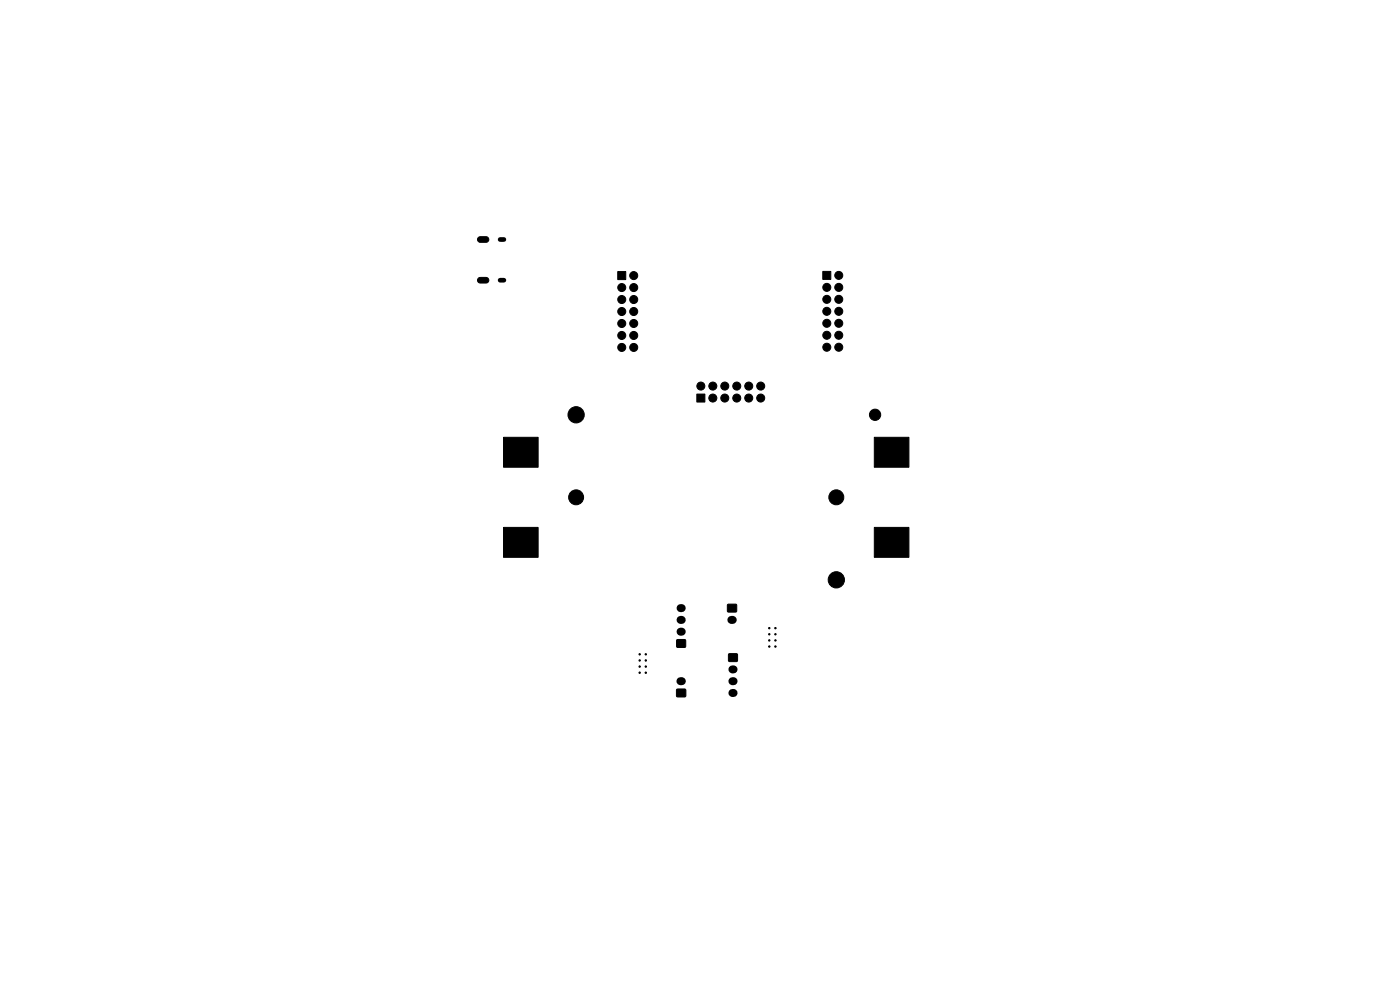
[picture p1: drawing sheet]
<svg xmlns="http://www.w3.org/2000/svg" width="297mm" height="210mm" viewBox="0 0 297 210" stroke-linecap="round" stroke-linejoin="round" font-family="sans-serif">
<g fill="#000" stroke="#000" stroke-width=".21">
<path d="M101.5 50.4l.3-.2h1.5l.3 .3 .1 .5-.5 .4h-1.5l-.4-.4zM101.5 59l.3-.2 1.5 .1 .3 .2 .1 .5-.5 .4h-1.5l-.4-.4zM131 57.6h1.8v1.7h-1.8zM174.5 57.6h1.8v1.7h-1.8zM106.8 92.8h7.4v6.3h-7.4zM147.8 83.6h1.7v1.7h-1.7zM185.5 92.8h7.3v6.3h-7.3zM106.8 111.9h7.4v6.3h-7.4zM185.5 111.9h7.3v6.3h-7.3zM143.6 135.7h1.8v1.6h-1.8zM154.4 128.2h1.8v1.6h-1.8zM154.6 138.7h1.8v1.6h-1.8z"/>
<path d="M143.6 146.2h1.8v1.6h-1.8z"/>
<circle cx="134.4" cy="58.5" r=".85"/>
<circle cx="177.9" cy="58.4" r=".85"/>
<circle cx="131.9" cy="63.5" r=".85"/>
<circle cx="131.9" cy="66.1" r=".85"/>
<circle cx="131.9" cy="68.6" r=".85"/>
<circle cx="131.9" cy="61" r=".85"/>
<circle cx="131.9" cy="73.7" r=".85"/>
<circle cx="131.9" cy="71.2" r=".85"/>
<circle cx="134.4" cy="61" r=".85"/>
<circle cx="134.4" cy="63.5" r=".85"/>
<circle cx="134.4" cy="68.6" r=".85"/>
<circle cx="134.4" cy="73.7" r=".85"/>
<circle cx="134.4" cy="66.1" r=".85"/>
<circle cx="134.4" cy="71.2" r=".85"/>
<circle cx="175.4" cy="61" r=".85"/>
<circle cx="175.4" cy="68.6" r=".85"/>
<circle cx="175.4" cy="66" r=".85"/>
<circle cx="175.4" cy="71.1" r=".85"/>
<circle cx="175.4" cy="63.5" r=".85"/>
<circle cx="175.4" cy="73.7" r=".85"/>
<circle cx="177.9" cy="66" r=".85"/>
<circle cx="177.9" cy="71.1" r=".85"/>
<circle cx="177.9" cy="61" r=".85"/>
<circle cx="177.9" cy="68.6" r=".85"/>
<circle cx="177.9" cy="63.5" r=".85"/>
<circle cx="177.9" cy="73.7" r=".85"/>
<circle cx="122.2" cy="88" r="1.72"/>
<circle cx="148.7" cy="81.9" r=".85"/>
<circle cx="151.2" cy="84.4" r=".85"/>
<circle cx="151.2" cy="81.9" r=".85"/>
<circle cx="153.8" cy="81.9" r=".85"/>
<circle cx="153.8" cy="84.4" r=".85"/>
<circle cx="156.3" cy="81.9" r=".85"/>
<circle cx="156.3" cy="84.4" r=".85"/>
<circle cx="158.8" cy="84.4" r=".85"/>
<circle cx="158.8" cy="81.9" r=".85"/>
<circle cx="161.4" cy="84.4" r=".85"/>
<circle cx="161.4" cy="81.9" r=".85"/>
<circle cx="185.6" cy="88" r="1.19"/>
<circle cx="122.2" cy="105.5" r="1.59"/>
<circle cx="177.4" cy="105.5" r="1.59"/>
<circle cx="135.7" cy="138.8" r=".15"/>
<circle cx="137" cy="138.8" r=".15"/>
<circle cx="163.2" cy="133.3" r=".15"/>
<circle cx="163.2" cy="134.6" r=".15"/>
<circle cx="163.2" cy="137.1" r=".15"/>
<circle cx="163.2" cy="135.9" r=".15"/>
<circle cx="164.5" cy="133.3" r=".15"/>
<circle cx="164.5" cy="134.6" r=".15"/>
<circle cx="164.5" cy="137.1" r=".15"/>
<circle cx="164.5" cy="135.9" r=".15"/>
<circle cx="177.4" cy="123" r="1.72"/>
<circle cx="135.7" cy="140.1" r=".15"/>
<circle cx="135.7" cy="141.4" r=".15"/>
<circle cx="135.7" cy="142.7" r=".15"/>
<circle cx="137" cy="140.1" r=".15"/>
<circle cx="137" cy="141.4" r=".15"/>
<circle cx="137" cy="142.7" r=".15"/>
</g>
<path d="M144.4 134h.2M144.4 131.5h.2M144.4 129h.2M155.1 131.5h.4M144.3 144.5h.4M155.4 142h.2M155.4 144.5h.2M155.4 147h.2" fill="none" stroke="#000" stroke-width="1.7"/>
<path d="M106.1 50.8h.8M106.1 59.4h.8" fill="none" stroke="#000" stroke-width="1"/>
</svg>
